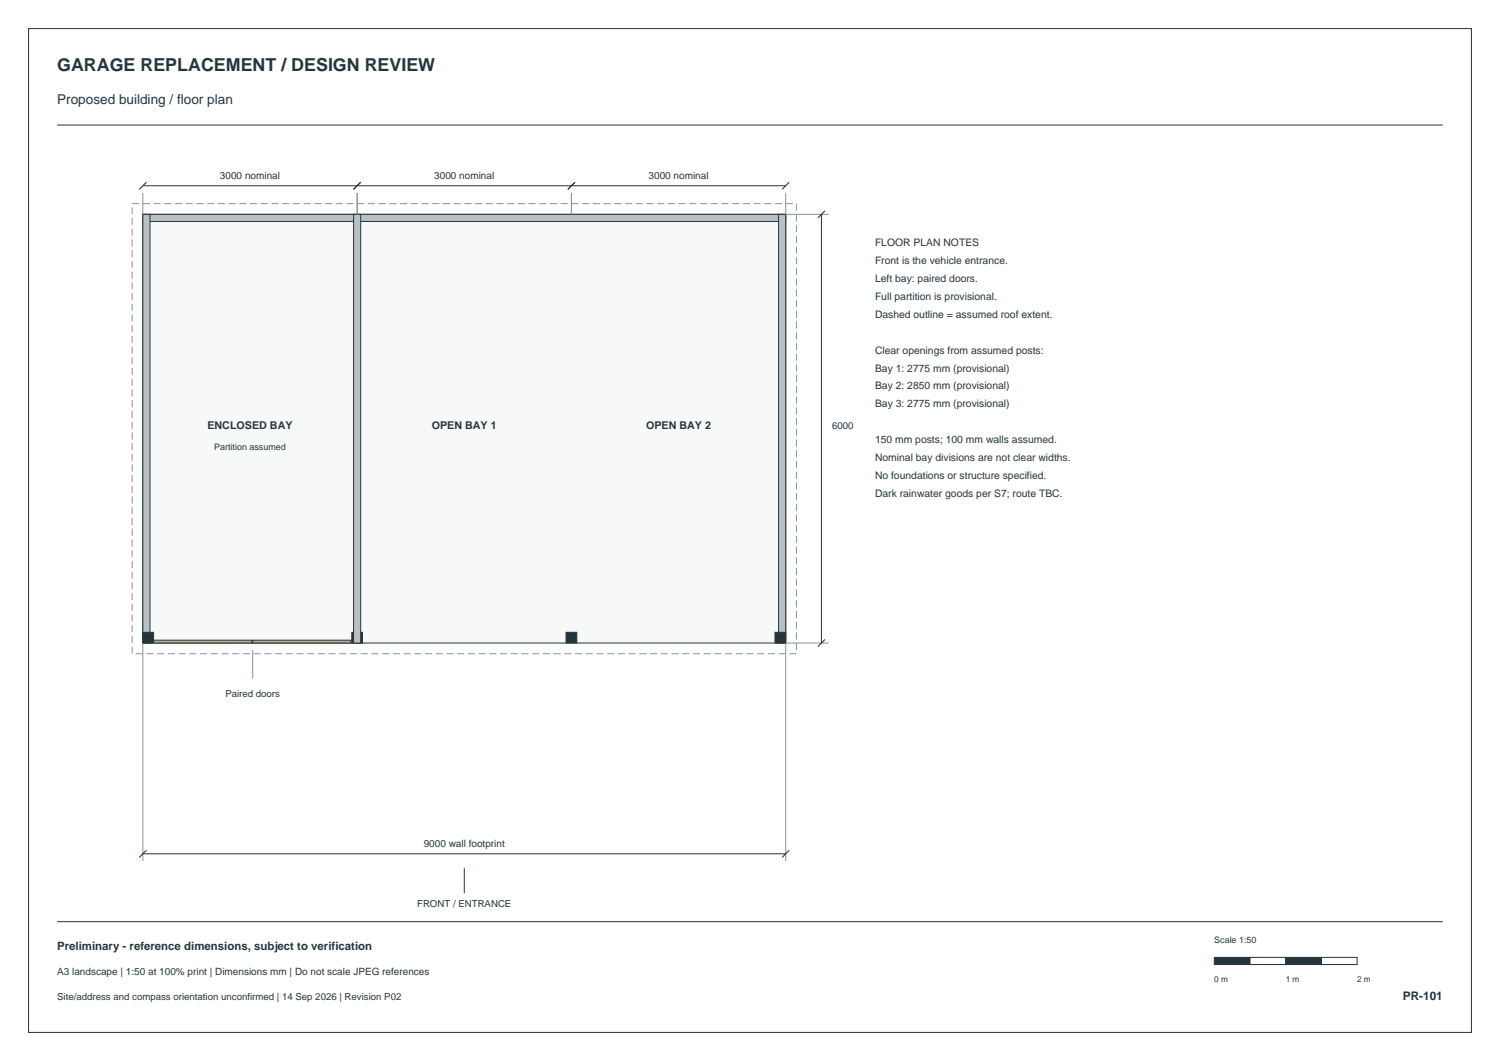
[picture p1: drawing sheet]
<svg xmlns="http://www.w3.org/2000/svg" width="420mm" height="297mm" viewBox="0 0 420 297" stroke-linecap="round" stroke-linejoin="round" font-family="sans-serif">
<defs><g id="words">
<text font-size="5" fill="#26353c" x="16" y="20">GARAGE REPLACEMENT / DESIGN REVIEW</text>
<text font-size="3.8" fill="#26353c" x="16" y="29">Proposed building / floor plan</text>
<text font-size="3.3" fill="#26353c" x="392.8" y="280">PR-101</text>
<text font-size="3.2" fill="#26353c" x="16" y="266">Preliminary - reference dimensions, subject to verification</text>
<g font-size="3" fill="#26353c">
<text x="58.1" y="120">ENCLOSED BAY</text>
<text x="120.9" y="120">OPEN BAY 1</text>
<text x="180.9" y="120">OPEN BAY 2</text>
</g>
<g font-size="2.9" fill="#26353c">
<text x="245" y="69">FLOOR PLAN NOTES</text>
<text x="245" y="74">Front is the vehicle entrance.</text>
<text x="245" y="79">Left bay: paired doors.</text>
<text x="245" y="84">Full partition is provisional.</text>
<text x="245" y="89">Dashed outline = assumed roof extent.</text>
<text x="245" y="99">Clear openings from assumed posts:</text>
<text x="245" y="104">Bay 1: 2775 mm (provisional)</text>
<text x="245" y="109">Bay 2: 2850 mm (provisional)</text>
<text x="245" y="114">Bay 3: 2775 mm (provisional)</text>
<text x="245" y="124">150 mm posts; 100 mm walls assumed.</text>
<text x="245" y="129">Nominal bay divisions are not clear widths.</text>
<text x="245" y="134">No foundations or structure specified.</text>
<text x="245" y="139">Dark rainwater goods per S7; route TBC.</text>
</g>
<g font-size="2.8" fill="#26353c">
<text x="61.6" y="50">3000 nominal</text>
<text x="121.6" y="50">3000 nominal</text>
<text x="181.6" y="50">3000 nominal</text>
<text x="118.6" y="237">9000 wall footprint</text>
<text x="16" y="273">A3 landscape | 1:50 at 100% print | Dimensions mm | Do not scale JPEG references</text>
</g>
<g font-size="2.7" fill="#26353c">
<text x="233" y="120">6000</text>
<text x="63.1" y="195">Paired doors</text>
<text x="116.8" y="254">FRONT / ENTRANCE</text>
<text x="16" y="280">Site/address and compass orientation unconfirmed | 14 Sep 2026 | Revision P02</text>
</g>
<g font-size="2.5" fill="#26353c">
<text x="60" y="126">Partition assumed</text>
<text x="340" y="264">Scale 1:50</text>
</g>
<g font-size="2.3" fill="#26353c">
<text x="340" y="275">0 m</text>
<text x="360" y="275">1 m</text>
<text x="380" y="275">2 m</text>
</g>
</g></defs>
<path d="M8 8h404v281h-404zM16 35h388M16 258h388" fill="none" stroke="#26353c" stroke-width=".28"/>
<path d="M340 268h10v2h-10z" fill-rule="evenodd" fill="#26353c" stroke="#26353c" stroke-width=".28"/>
<path d="M350 268h10v2h-10z" fill-rule="evenodd" fill="#fff" stroke="#26353c" stroke-width=".28"/>
<path d="M360 268h10v2h-10z" fill-rule="evenodd" fill="#26353c" stroke="#26353c" stroke-width=".28"/>
<path d="M370 268h10v2h-10z" fill-rule="evenodd" fill="#fff" stroke="#26353c" stroke-width=".28"/>
<path d="M40 60h180v120h-180z" fill-rule="evenodd" fill="#f7f8f8" stroke="#26353c" stroke-width=".28"/>
<g fill="#b9c0c3" stroke="#26353c" stroke-width=".28">
<path d="M40 60h180v2h-180z" fill-rule="evenodd"/>
<path d="M40 60h2v120h-2z" fill-rule="evenodd"/>
<path d="M218 60h2v120h-2z" fill-rule="evenodd"/>
</g>
<g fill="#26353c" stroke="#26353c" stroke-width=".28">
<path d="M40 177h3v3h-3z" fill-rule="evenodd"/>
<path d="M98.5 177h3v3h-3z" fill-rule="evenodd"/>
<path d="M158.5 177h3v3h-3z" fill-rule="evenodd"/>
<path d="M217 177h3v3h-3z" fill-rule="evenodd"/>
</g>
<path d="M99 60h2v120h-2z" fill-rule="evenodd" fill="#b9c0c3" stroke="#26353c" stroke-width=".28"/>
<g fill="#c6a67d" stroke="#26353c" stroke-width=".28">
<path d="M43 179.2h27.6v.8h-27.6z" fill-rule="evenodd"/>
<path d="M70.8 179.2h27.5v.8h-27.5z" fill-rule="evenodd"/>
</g>
<path d="M40 54v6M100 54v6M160 54v6M220 54v6h12M40 180v61M70.8 182v8M232 180h-12v61" fill="none" stroke="#879399" stroke-width=".28"/>
<path d="M41 51l-2 2M101 51l-2 2M161 51l-2 2M221 51l-2 2M231 59l-2 2M231 179l-2 2M41 238l-2 2M221 238l-2 2" fill="none" stroke="#26353c" stroke-width=".3"/>
<path d="M40 52h180M230 60v120M40 239h180M130 243v7" fill="none" stroke="#26353c" stroke-width=".28"/>
<path d="M37 57h186M223 57v126M37 183v-126M223 183h-186" fill="none" stroke="#879399" stroke-width=".28" stroke-dasharray="2 1" stroke-linecap="butt"/>
<use href="#words"/>
</svg>
